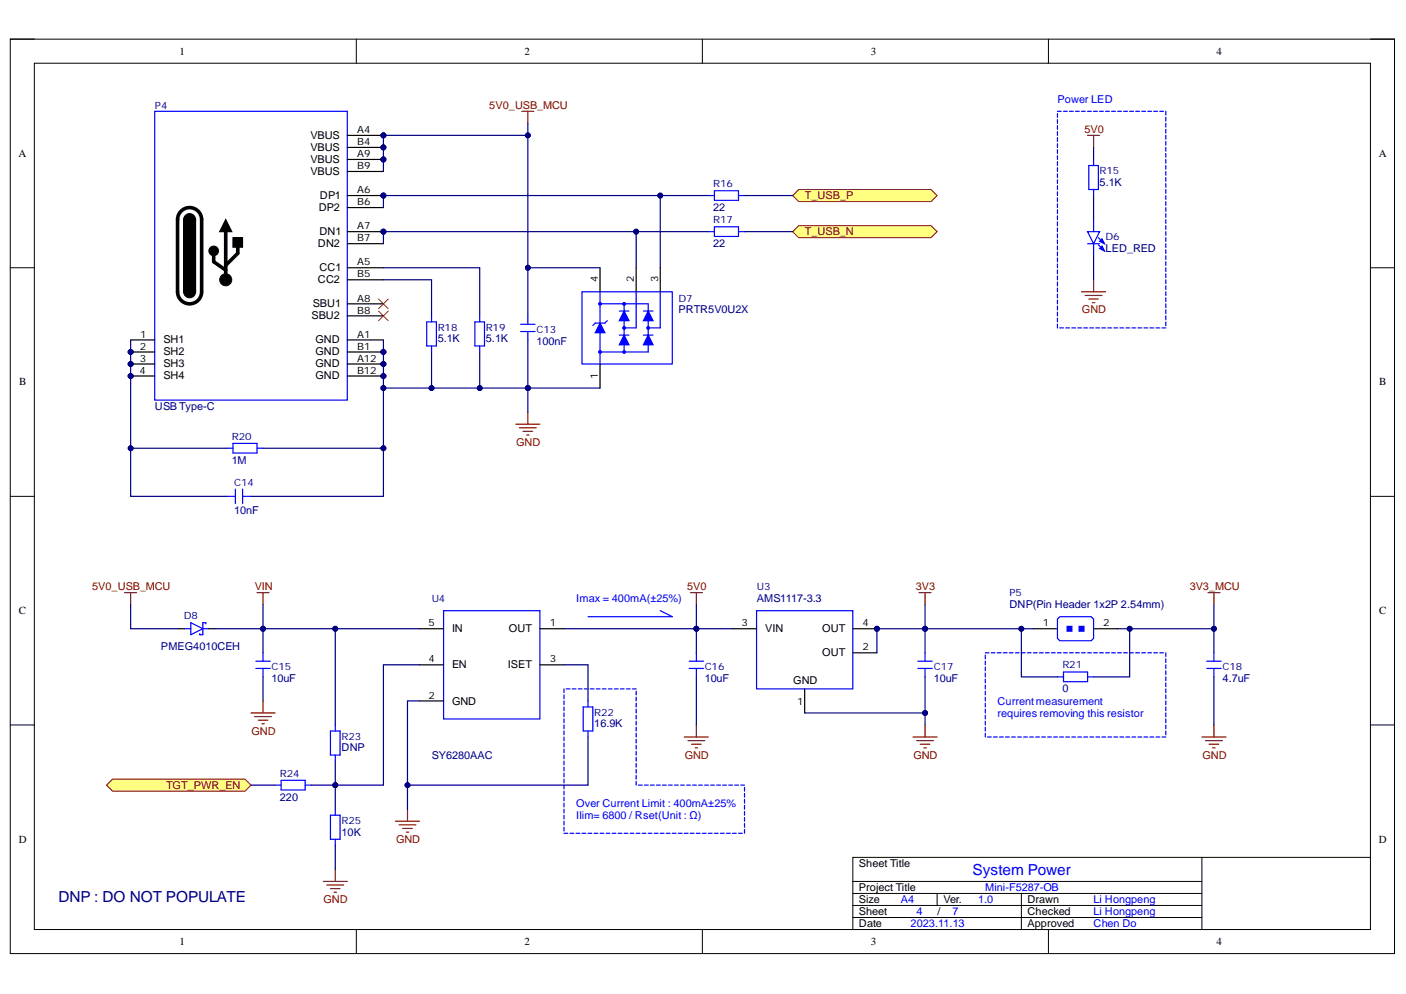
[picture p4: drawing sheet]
<svg xmlns="http://www.w3.org/2000/svg" width="297mm" height="210mm" viewBox="0 0 297 210" stroke-linecap="round" stroke-linejoin="round" font-family="sans-serif">
<defs><g id="words">
<text font-size="3.2" fill="#00f" x="205.5" y="184.7">System Power</text>
<text font-size="3.2" fill="#000080" x="12.4" y="190.5">DNP : DO NOT POPULATE</text>
<g font-size="2.3">
<text x="37.9" y="11.6">1</text>
<text x="110.8" y="11.6">2</text>
<text x="184" y="11.6">3</text>
<text x="257" y="11.6">4</text>
<text x="65.6" y="29.3">VBUS</text>
<text x="3.9" y="33.1">A</text>
<text x="65.6" y="34.4">VBUS</text>
<text x="65.6" y="31.9">VBUS</text>
<text x="291.3" y="33.1">A</text>
<text x="65.6" y="36.9">VBUS</text>
<text x="67.3" y="44.6">DP2</text>
<text x="67.6" y="42.1">DP1</text>
<text x="67.2" y="52.2">DN2</text>
<text x="67.5" y="49.7">DN1</text>
<text x="67.2" y="59.8">CC2</text>
<text x="67.5" y="57.3">CC1</text>
<text x="66.1" y="64.9">SBU1</text>
<text x="65.8" y="67.5">SBU2</text>
<text x="34.5" y="72.5">SH1</text>
<text x="34.5" y="75.1">SH2</text>
<text x="34.5" y="77.6">SH3</text>
<text x="66.7" y="72.5">GND</text>
<text x="66.7" y="77.6">GND</text>
<text x="66.7" y="75.1">GND</text>
<text x="4.1" y="81.4">B</text>
<text x="34.5" y="80.1">SH4</text>
<text x="66.7" y="80.1">GND</text>
<text x="291.4" y="81.4">B</text>
<text x="4" y="129.7">C</text>
<text x="291.4" y="129.7">C</text>
<text x="95.5" y="133.6">IN</text>
<text x="107.5" y="133.6">OUT</text>
<text x="161.7" y="133.6">VIN</text>
<text x="173.7" y="133.6">OUT</text>
<text x="95.5" y="141.2">EN</text>
<text x="107.3" y="141.2">ISET</text>
<text x="173.7" y="138.6">OUT</text>
<text x="95.5" y="148.8">GND</text>
<text x="167.6" y="144.5">GND</text>
<text x="4" y="177.9">D</text>
<text x="291.3" y="177.9">D</text>
<text x="181.5" y="183.1">Sheet Title</text>
<text x="181.5" y="188.2">Project Title</text>
<text x="181.5" y="190.7">Size</text>
<text x="199.3" y="190.7">Ver.</text>
<text x="217.1" y="190.7">Drawn</text>
<text x="181.5" y="193.2">Sheet</text>
<text x="181.5" y="195.8">Date</text>
<text x="198" y="193.2">/</text>
<text x="217.1" y="195.8">Approved</text>
<text x="217.1" y="193.2">Checked</text>
<text x="37.9" y="199.6">1</text>
<text x="110.8" y="199.6">2</text>
<text x="184" y="199.6">3</text>
<text x="257" y="199.6">4</text>
</g>
<g font-size="2.3" fill="#800000">
<text x="103.4" y="23">5V0_USB_MCU</text>
<text x="229.1" y="28.1">5V0</text>
<text x="170" y="42.1">T_USB_P</text>
<text x="170" y="49.7">T_USB_N</text>
<text x="228.6" y="66.2">GND</text>
<text x="109" y="94.2">GND</text>
<text x="19.5" y="124.6">5V0_USB_MCU</text>
<text x="53.8" y="124.6">VIN</text>
<text x="145.2" y="124.6">5V0</text>
<text x="193.5" y="124.6">3V3</text>
<text x="251.3" y="124.6">3V3_MCU</text>
<text x="53.1" y="155.1">GND</text>
<text x="144.7" y="160.2">GND</text>
<text x="193" y="160.2">GND</text>
<text x="254" y="160.2">GND</text>
<text x="35.1" y="166.5">TGT_PWR_EN</text>
<text x="83.7" y="178">GND</text>
<text x="68.4" y="190.7">GND</text>
</g>
<g font-size="2.3" fill="#00f">
<text x="223.4" y="21.7">Power LED</text>
<text x="121.7" y="127.1">Imax = 400mA(±25%)</text>
<text x="210.7" y="148.8">Currentmeasurement</text>
<text x="210.7" y="151.3">requires removing this resistor</text>
<text x="121.7" y="170.3">Over Current Limit : 400mA±25%</text>
<text x="121.7" y="172.9">Ilim= 6800 / Rset(Unit : Ω)</text>
<text x="190.3" y="190.7">A4</text>
<text x="206.7" y="190.7">1.0</text>
<text x="208.1" y="188.2">Mini-F5287-OB</text>
<text x="231" y="190.7">Li Hongpeng</text>
<text x="192.4" y="195.8">2023.11.13</text>
<text x="193.6" y="193.2">4</text>
<text x="201.3" y="193.2">7</text>
<text x="231" y="193.2">Li Hongpeng</text>
<text x="231" y="195.8">Chen Do</text>
</g>
<g font-size="2.3" fill="#000080">
<text x="232.3" y="39.2">5.1K</text>
<text x="150.7" y="44.6">22</text>
<text x="150.7" y="52.2">22</text>
<text x="233.6" y="53.3">LED_RED</text>
<text x="143.3" y="66.2">PRTR5V0U2X</text>
<text x="92.5" y="72.3">5.1K</text>
<text x="102.6" y="72.3">5.1K</text>
<text x="113.4" y="72.8">100nF</text>
<text x="32.7" y="86.6">USB Type-C</text>
<text x="49" y="98">1M</text>
<text x="49.5" y="108.6">10nF</text>
<text x="159.9" y="127.1">AMS1117-3.3</text>
<text x="213.3" y="128.5">DNP(Pin Header 1x2P 2.54mm)</text>
<text x="34" y="137.4">PMEG4010CEH</text>
<text x="57.4" y="144">10uF</text>
<text x="148.9" y="144">10uF</text>
<text x="197.3" y="144">10uF</text>
<text x="258.3" y="144">4.7uF</text>
<text x="224.4" y="146.2">0</text>
<text x="125.5" y="153.6">16.9K</text>
<text x="72.2" y="158.7">DNP</text>
<text x="91.2" y="160.2">SY6280AAC</text>
<text x="59.1" y="169.1">220</text>
<text x="72.2" y="176.5">10K</text>
</g>
<g font-size="2.1" fill="#000080">
<text x="32.7" y="23.1">P4</text>
<text x="150.7" y="39.6">R16</text>
<text x="232.3" y="36.8">R15</text>
<text x="150.7" y="47.2">R17</text>
<text x="233.6" y="50.7">D6</text>
<text x="143.3" y="63.7">D7</text>
<text x="92.5" y="69.8">R18</text>
<text x="102.6" y="69.8">R19</text>
<text x="113.4" y="70.3">C13</text>
<text x="49" y="92.9">R20</text>
<text x="49.5" y="102.5">C14</text>
<text x="159.9" y="124.7">U3</text>
<text x="213.3" y="125.9">P5</text>
<text x="38.8" y="130.8">D8</text>
<text x="91.2" y="127.2">U4</text>
<text x="57.4" y="141.4">C15</text>
<text x="148.9" y="141.4">C16</text>
<text x="197.3" y="141.4">C17</text>
<text x="224.4" y="141.2">R21</text>
<text x="258.3" y="141.4">C18</text>
<text x="125.5" y="151.1">R22</text>
<text x="72.2" y="156.2">R23</text>
<text x="59.1" y="164.1">R24</text>
<text x="72.2" y="174">R25</text>
</g>
<g font-size="2.1">
<text x="75.5" y="28.1">A4</text>
<text x="75.5" y="33.2">A9</text>
<text x="75.5" y="30.7">B4</text>
<text x="75.5" y="35.8">B9</text>
<text x="75.5" y="40.8">A6</text>
<text x="75.5" y="43.4">B6</text>
<text x="75.5" y="48.4">A7</text>
<text x="75.5" y="51">B7</text>
<text x="75.5" y="56">A5</text>
<text x="75.5" y="58.6">B5</text>
<text x="126.3" y="59.6" transform="rotate(-90 126.3 59.6)">4</text>
<text x="133.9" y="59.6" transform="rotate(-90 133.9 59.6)">2</text>
<text x="139.1" y="59.6" transform="rotate(-90 139.1 59.6)">3</text>
<text x="75.5" y="63.7">A8</text>
<text x="29.6" y="71.3">1</text>
<text x="75.5" y="71.3">A1</text>
<text x="75.5" y="66.3">B8</text>
<text x="29.5" y="73.9">2</text>
<text x="29.5" y="76.4">3</text>
<text x="75.5" y="76.4">A12</text>
<text x="75.5" y="73.9">B1</text>
<text x="29.4" y="78.9">4</text>
<text x="75.5" y="78.9">B12</text>
<text x="126.3" y="80" transform="rotate(-90 126.3 80)">1</text>
<text x="90.5" y="132.3">5</text>
<text x="116.2" y="132.3">1</text>
<text x="156.7" y="132.3">3</text>
<text x="182.2" y="132.3">4</text>
<text x="182.2" y="137.4">2</text>
<text x="220.3" y="132.3">1</text>
<text x="233.1" y="132.3">2</text>
<text x="90.5" y="139.9">4</text>
<text x="116.2" y="139.9">3</text>
<text x="90.5" y="147.5">2</text>
<text x="168.4" y="148.8">1</text>
</g>
</g></defs>
<path d="M2.2 8.3h292.4v193.1h-292.4z" fill="none" stroke="#000" stroke-width=".21"/>
<path d="M7.3 13.4h282.2v182.9h-282.2z" fill-rule="evenodd" fill="#fff"/>
<g fill="none" stroke="#000" stroke-width=".21">
<path d="M2.2 8.3h5.1M7.3 13.4h282.2v182.9h-282.2zM75.3 8.3v5M148.4 8.3v5M221.5 8.3v5.1M289.5 8.3h5.1v5.1M2.2 56.5h5.1M289.5 56.5h5.1M2.2 104.8h5.1M289.5 104.8h5.1M2.2 153.1h5.1M289.5 153.1h5.1"/>
<path d="M75.3 196.3v5.1M148.4 196.3v5.1M221.5 196.3v5.1M294.6 196.3v5.1"/>
</g>
<path d="M180.2 181.1h109.3v15.2h-109.3z" fill-rule="evenodd" fill="#fff"/>
<path d="M180.2 181.1h109.3v15.2h-109.3zM180.2 193.8h73.7M180.2 188.7h73.7M180.2 191.2h73.7M180.2 186.1h73.7M198 188.7v2.5M215.8 188.7v7.6M253.9 181.1v15.2" fill="none" stroke="#000" stroke-width=".21"/>
<g fill="none" stroke="#800000" stroke-width=".25">
<path d="M145.8 125.1h2.6M147.1 125.1v2.6M194.2 125.1h2.5M195.4 125.1v2.6M255.2 125.1h2.5M256.5 125.1v2.6M144.6 155.6h5.1M145.3 156.4h3.6M146.1 157.2h2M146.9 157.9h.5M147.1 153.1v2.5M192.9 155.6h5.1"/>
<path d="M193.7 156.4h3.5M194.4 157.2h2M195.2 157.9h.5M195.4 153.1v2.5M253.9 155.6h5.1M254.7 156.4h3.5M255.4 157.2h2.1M256.2 157.9h.5M256.5 153.1v2.5M83.5 173.4h5.1M84.3 174.2h3.6M85.1 174.9h2"/>
<path d="M85.8 175.7h.5M86.1 170.9v2.5"/>
</g>
<g fill="none" stroke="#00f" stroke-width=".25">
<path d="M139.5 129l2.5 1.2h-17.8M119.1 145.5v.8M119.1 146.7v.8M119.1 148v.8M119.1 149.3v.8M119.1 150.6v.7M119.1 151.8v.8M119.1 153.1v.8M119.1 154.4v.8M119.1 155.6v.8M119.1 156.9v.8M119.1 158.2v.8"/>
<path d="M119.1 159.4v.8M119.6 145.5h.8M120.9 145.5h.8M122.2 145.5h.8M123.4 145.5h.8M124.7 145.5h.8M126 145.5h.8M127.3 145.5h.7M128.5 145.5h.8M129.8 145.5h.8M131.1 145.5h.8M132.3 145.5h.8"/>
<path d="M133.6 145.5h.8M134.4 145.9v.8M134.4 147.2v.8M134.4 148.5v.8M134.4 149.8v.8M134.4 151v.8M134.4 152.3v.8M134.4 153.6v.8M134.4 154.8v.8M134.4 156.1v.8M134.4 157.4v.8M134.4 158.7v.7"/>
<path d="M134.4 159.9v.8M119.1 160.7v.8M119.1 162v.8M119.1 163.3v.7M119.1 164.5v.8M119.1 165.8v.8M119.1 167.1v.8M119.1 168.3v.8M119.1 169.6v.8M119.1 170.9v.8M119.1 172.2v.7M119.1 173.4v.8"/>
<path d="M119.1 174.7v.8M119.1 176h.8M120.4 176h.8M121.7 176h.8M123 176h.8M124.2 176h.8M125.5 176h.8M126.8 176h.8M128 176h.8M129.3 176h.8M130.6 176h.8M131.9 176h.8"/>
<path d="M133.1 176h.8M134.4 161.2v.8M134.4 162.5v.8M134.4 163.7v.8M134.4 165v.8M134.4 176h.8M134.9 165.8h.8M135.7 176h.8M136.1 165.8h.8M136.9 176h.8M137.4 165.8h.8M138.2 176h.8"/>
<path d="M138.7 165.8h.8M139.5 176h.8M140 165.8h.8M140.8 176h.8M141.2 165.8h.8M142 176h.8M142.5 165.8h.8M143.3 176h.8M143.8 165.8h.8M144.6 176h.8M145 165.8h.8M145.8 176h.8"/>
<path d="M146.3 165.8h.8M147.1 176h.8M147.6 165.8h.8M148.4 176h.8M148.9 165.8h.8M149.7 176h.8M150.1 165.8h.8M150.9 176h.8M151.4 165.8h.8M152.2 176h.8M152.7 165.8h.8M153.5 176h.8"/>
<path d="M154 165.8h.7M154.8 176h.7M155.2 165.8h.8M156 176h.8M156.5 165.8h.8M157.3 166.3v.8M157.3 167.5v.8M157.3 168.8v.8M157.3 170.1v.8M157.3 171.4v.7M157.3 172.6v.8M157.3 173.9v.8"/>
<path d="M157.3 175.2v.8"/>
</g>
<path d="M22.5 165.8l1.3-1.3h28l1.2 1.3-1.2 1.3h-28z" fill-rule="evenodd" fill="#ffff80"/>
<path d="M22.5 165.8l1.3-1.3h28l1.2 1.3-1.2 1.3h-28z" fill="none" stroke="#800000" stroke-width=".21"/>
<path d="M110.2 23.5h2.6M111.5 23.5v2.5M109 89.6h5.1M109.7 90.3h3.6M110.5 91.1h2M111.3 91.9h.5M111.5 87v2.6M53 150.6h5.1M53.8 151.3h3.6M54.6 152.1h2M55.3 152.8h.5M55.6 148v2.6" fill="none" stroke="#800000" stroke-width=".25"/>
<g fill="none" stroke="#00f" stroke-width=".25">
<path d="M208.2 137.9h.7M208.2 138.3v.8M208.2 139.6v.8M209.4 137.9h.8M210.7 137.9h.8M212 137.9h.8M213.2 137.9h.8M214.5 137.9h.8M215.8 137.9h.8M217 137.9h.8M218.3 137.9h.8M219.6 137.9h.8"/>
<path d="M220.9 137.9h.8M222.1 137.9h.8M223.4 137.9h.8M224.7 137.9h.8M226 137.9h.7M227.2 137.9h.8M228.5 137.9h.8M229.8 137.9h.8M231 137.9h.8M232.3 137.9h.8M233.6 137.9h.8M234.8 137.9h.8"/>
<path d="M236.1 137.9h.8M237.4 137.9h.8M238.7 137.9h.8M239.9 137.9h.8M241.2 137.9h.8M242.5 137.9h.8M243.7 137.9h.8M245 137.9h.8M246.3 137.9v.7M246.3 139.1v.8M208.2 140.9v.8M208.2 142.1v.8"/>
<path d="M208.2 143.4v.8M208.2 144.7v.8M208.2 145.9v.8M208.2 147.2v.8M208.2 148.5v.8M208.2 149.8v.8M208.2 151v.8M208.2 152.3v.8M208.2 153.6v.8M208.2 154.8v.8M208.6 155.6h.8M209.9 155.6h.8"/>
<path d="M211.2 155.6h.8M212.4 155.6h.8M213.7 155.6h.8M215 155.6h.8M216.3 155.6h.7M217.5 155.6h.8M218.8 155.6h.8M220.1 155.6h.8M221.3 155.6h.8M222.6 155.6h.8M223.9 155.6h.8M225.2 155.6h.8"/>
<path d="M226.4 155.6h.8M227.7 155.6h.8M229 155.6h.8M230.2 155.6h.8M231.5 155.6h.8M232.8 155.6h.8M234.1 155.6h.7M235.3 155.6h.8M236.6 155.6h.8M237.9 155.6h.8M239.1 155.6h.8M240.4 155.6h.8"/>
<path d="M241.7 155.6h.8M243 155.6h.7M244.2 155.6h.8M245.5 155.6h.8M246.3 140.4v.8M246.3 141.7v.8M246.3 142.9v.8M246.3 144.2v.8M246.3 145.5v.8M246.3 146.7v.8M246.3 148v.8M246.3 149.3v.8"/>
<path d="M246.3 150.6v.7M246.3 151.8v.8M246.3 153.1v.8M246.3 154.4v.8"/>
</g>
<path d="M80 65.7l2 2M80 63.1l2 2.1M82 65.7l-2 2M82 63.1l-2 2.1" fill="none" stroke="#f00" stroke-width=".21"/>
<path d="M168.7 40h28l1.3 1.3-1.3 1.3h-28l-1.2-1.3z" fill-rule="evenodd" fill="#ffff80"/>
<path d="M168.7 40h28l1.3 1.3-1.3 1.3h-28l-1.2-1.3z" fill="none" stroke="#800000" stroke-width=".21"/>
<path d="M167.5 48.9l1.2-1.2h28l1.3 1.2-1.3 1.3h-28z" fill-rule="evenodd" fill="#ffff80"/>
<path d="M167.5 48.9l1.2-1.2h28l1.3 1.2-1.3 1.3h-28z" fill="none" stroke="#800000" stroke-width=".21"/>
<path d="M229.8 28.6h2.5M231 28.6v2.5M231 59.1v2.5M228.5 61.6h5.1M229.2 62.4h3.6M230 63.2h2.1M230.8 63.9h.5M26.3 125.1h2.6M27.6 125.1v2.6" fill="none" stroke="#800000" stroke-width=".25"/>
<g fill="none" stroke="#00f" stroke-width=".25">
<path d="M223.4 23.5h.8M223.4 24v.8M223.4 25.3v.8M223.4 26.5v.8M223.4 27.8v.8M223.4 29.1v.8M223.4 30.3v.8M223.4 31.6v.8M223.4 32.9v.8M223.4 34.1v.8M223.4 35.4v.8M223.4 36.7v.8"/>
<path d="M223.4 38v.8M223.4 39.2v.8M224.7 23.5h.8M226 23.5h.7M227.2 23.5h.8M228.5 23.5h.8M229.8 23.5h.8M231 23.5h.8M232.3 23.5h.8M233.6 23.5h.8M234.8 23.5h.8M236.1 23.5h.8"/>
<path d="M237.4 23.5h.8M238.7 23.5h.8M239.9 23.5h.8M241.2 23.5h.8M242.5 23.5h.8M243.7 23.5h.8M245 23.5h.8M246.3 23.5v.8M246.3 24.8v.8M246.3 26.1v.7M246.3 27.3v.8M246.3 28.6v.8"/>
<path d="M246.3 29.9v.8M246.3 31.1v.8M246.3 32.4v.8M246.3 33.7v.8M246.3 34.9v.8M246.3 36.2v.8M246.3 37.5v.8M246.3 38.8v.7M223.4 40.5v.8M223.4 41.8v.8M223.4 43v.8M223.4 44.3v.8"/>
<path d="M223.4 45.6v.8M223.4 46.9v.8M223.4 48.1v.8M223.4 49.4v.8M223.4 50.7v.8M223.4 51.9v.8M223.4 53.2v.8M223.4 54.5v.8M223.4 55.7v.8M223.4 57v.8M223.4 58.3v.8M223.4 59.6v.8"/>
<path d="M246.3 40v.8M246.3 41.3v.8M246.3 42.6v.8M246.3 43.8v.8M246.3 45.1v.8M246.3 46.4v.8M246.3 47.7v.7M246.3 48.9v.8M246.3 50.2v.8M246.3 51.5v.8M246.3 52.7v.8M246.3 54v.8"/>
<path d="M246.3 55.3v.8M246.3 56.5v.8M246.3 57.8v.8M246.3 59.1v.8M223.4 60.8v.8M223.4 62.1v.8M223.4 63.4v.8M223.4 64.6v.8M223.4 65.9v.8M223.4 67.2v.8M223.4 68.5v.7M223.9 69.2h.8"/>
<path d="M225.2 69.2h.8M226.4 69.2h.8M227.7 69.2h.8M229 69.2h.8M230.2 69.2h.8M231.5 69.2h.8M232.8 69.2h.8M234.1 69.2h.7M235.3 69.2h.8M236.6 69.2h.8M237.9 69.2h.8M239.1 69.2h.8"/>
<path d="M240.4 69.2h.8M241.7 69.2h.8M243 69.2h.7M244.2 69.2h.8M245.5 69.2h.8M246.3 60.4v.7M246.3 61.6v.8M246.3 62.9v.8M246.3 64.2v.8M246.3 65.4v.8M246.3 66.7v.8M246.3 68v.8"/>
</g>
<circle cx="27.6" cy="74.3" r=".51" fill="#000080"/>
<circle cx="27.6" cy="74.3" r=".51" fill="none" stroke="#000080" stroke-width=".21"/>
<circle cx="27.6" cy="76.9" r=".51" fill="#000080"/>
<circle cx="27.6" cy="76.9" r=".51" fill="none" stroke="#000080" stroke-width=".21"/>
<circle cx="27.6" cy="79.4" r=".51" fill="#000080"/>
<circle cx="27.6" cy="79.4" r=".51" fill="none" stroke="#000080" stroke-width=".21"/>
<circle cx="81" cy="28.6" r=".51" fill="#000080"/>
<circle cx="81" cy="28.6" r=".51" fill="none" stroke="#000080" stroke-width=".21"/>
<circle cx="81" cy="41.3" r=".51" fill="#000080"/>
<circle cx="81" cy="41.3" r=".51" fill="none" stroke="#000080" stroke-width=".21"/>
<circle cx="81" cy="48.9" r=".51" fill="#000080"/>
<circle cx="81" cy="48.9" r=".51" fill="none" stroke="#000080" stroke-width=".21"/>
<circle cx="81" cy="33.7" r=".51" fill="#000080"/>
<circle cx="81" cy="33.7" r=".51" fill="none" stroke="#000080" stroke-width=".21"/>
<circle cx="81" cy="76.9" r=".51" fill="#000080"/>
<circle cx="81" cy="76.9" r=".51" fill="none" stroke="#000080" stroke-width=".21"/>
<circle cx="81" cy="74.3" r=".51" fill="#000080"/>
<circle cx="81" cy="74.3" r=".51" fill="none" stroke="#000080" stroke-width=".21"/>
<circle cx="81" cy="31.1" r=".51" fill="#000080"/>
<circle cx="81" cy="31.1" r=".51" fill="none" stroke="#000080" stroke-width=".21"/>
<circle cx="81" cy="79.4" r=".51" fill="#000080"/>
<circle cx="81" cy="79.4" r=".51" fill="none" stroke="#000080" stroke-width=".21"/>
<path d="M32.7 23.5h40.7v61h-40.7z" fill-rule="evenodd" fill="#fff"/>
<path d="M32.7 23.5h40.7v61h-40.7z" fill="none" stroke="#00f" stroke-width=".25"/>
<path d="M27.6 71.8h5.1M27.6 74.3h5.1" fill="none" stroke="#000" stroke-width=".25"/>
<circle cx="27.6" cy="74.3" r=".51" fill="#000080"/>
<circle cx="27.6" cy="74.3" r=".51" fill="none" stroke="#000080" stroke-width=".21"/>
<path d="M27.6 76.9h5.1" fill="none" stroke="#000" stroke-width=".25"/>
<circle cx="27.6" cy="76.9" r=".51" fill="#000080"/>
<circle cx="27.6" cy="76.9" r=".51" fill="none" stroke="#000080" stroke-width=".21"/>
<path d="M27.6 79.4h5.1" fill="none" stroke="#000" stroke-width=".25"/>
<circle cx="27.6" cy="79.4" r=".51" fill="#000080"/>
<circle cx="27.6" cy="79.4" r=".51" fill="none" stroke="#000080" stroke-width=".21"/>
<path d="M73.4 28.6h7.6M73.4 71.8h7.6" fill="none" stroke="#000" stroke-width=".25"/>
<circle cx="81" cy="28.6" r=".51" fill="#000080"/>
<circle cx="81" cy="28.6" r=".51" fill="none" stroke="#000080" stroke-width=".21"/>
<path d="M73.4 56.5h7.6M73.4 41.3h7.6" fill="none" stroke="#000" stroke-width=".25"/>
<circle cx="81" cy="41.3" r=".51" fill="#000080"/>
<circle cx="81" cy="41.3" r=".51" fill="none" stroke="#000080" stroke-width=".21"/>
<path d="M73.4 48.9h7.6" fill="none" stroke="#000" stroke-width=".25"/>
<circle cx="81" cy="48.9" r=".51" fill="#000080"/>
<circle cx="81" cy="48.9" r=".51" fill="none" stroke="#000080" stroke-width=".21"/>
<path d="M73.4 33.7h7.6M73.4 64.2h7.6" fill="none" stroke="#000" stroke-width=".25"/>
<circle cx="81" cy="33.7" r=".51" fill="#000080"/>
<circle cx="81" cy="33.7" r=".51" fill="none" stroke="#000080" stroke-width=".21"/>
<path d="M73.4 76.9h7.6" fill="none" stroke="#000" stroke-width=".25"/>
<circle cx="81" cy="76.9" r=".51" fill="#000080"/>
<circle cx="81" cy="76.9" r=".51" fill="none" stroke="#000080" stroke-width=".21"/>
<path d="M73.4 74.3h7.6" fill="none" stroke="#000" stroke-width=".25"/>
<circle cx="81" cy="74.3" r=".51" fill="#000080"/>
<circle cx="81" cy="74.3" r=".51" fill="none" stroke="#000080" stroke-width=".21"/>
<path d="M73.4 31.1h7.6" fill="none" stroke="#000" stroke-width=".25"/>
<circle cx="81" cy="31.1" r=".51" fill="#000080"/>
<circle cx="81" cy="31.1" r=".51" fill="none" stroke="#000080" stroke-width=".21"/>
<path d="M73.4 36.2h7.6M73.4 59.1h7.6M73.4 43.8h7.6M73.4 51.5h7.6M73.4 66.7h7.6M73.4 79.4h7.6" fill="none" stroke="#000" stroke-width=".25"/>
<circle cx="81" cy="79.4" r=".51" fill="#000080"/>
<circle cx="81" cy="79.4" r=".51" fill="none" stroke="#000080" stroke-width=".21"/>
<path d="M38.1 44.8a2.54 2.54 0 0 1 2.8-.8 2.54 2.54 0 0 1 1.7 2.4v15.2a2.54 2.54 0 0 1-2.5 2.6 2.54 2.54 0 0 1-2.6-2.6v-15.2l.1-.6zM45.1 53v2.3l2.6 1.7M47.7 48.9v10.2M50.2 51.5v2l-2.5 2.5" fill="none" stroke="#000" stroke-width=".76"/>
<g fill="#000">
<circle cx="40.1" cy="46.4" r="1.27"/>
<circle cx="45.1" cy="53" r="1.02"/>
<circle cx="47.7" cy="59.1" r="1.27"/>
<circle cx="40.1" cy="61.6" r="1.27"/>
</g>
<g fill="none" stroke="#000" stroke-width=".21">
<path d="M38.8 46.4h2.5v15.2h-2.5zM49.2 50.2h2.1v2h-2.1z"/>
<circle cx="40.1" cy="46.4" r="1.27"/>
<circle cx="45.1" cy="53" r="1.02"/>
<circle cx="47.7" cy="59.1" r="1.27"/>
<circle cx="40.1" cy="61.6" r="1.27"/>
</g>
<g fill="#000">
<path d="M47.7 46.4l1.3 2.5h-2.6z"/>
<path d="M38.8 46.4h2.5v15.2h-2.5z" fill-rule="evenodd"/>
<path d="M49.2 50.2h2.1v2h-2.1z" fill-rule="evenodd"/>
</g>
<path d="M47.7 46.4l1.3 2.5h-2.6z" fill="none" stroke="#000" stroke-width=".25"/>
<path d="M47.9 104.8h1.8M49.7 103.3v3M51.3 103.3v3M51.3 104.8h1.7" fill="none" stroke="#00f" stroke-width=".25"/>
<path d="M123 61.6h19v15.3h-19z" fill-rule="evenodd" fill="#fff"/>
<g fill="none" stroke="#00f" stroke-width=".25">
<path d="M123 61.6h19v15.3h-19zM126.8 64.2h10.1v1.5M126.8 61.6v6.6M126.8 70.3v6.6M128.3 67.7l-.5 .5h-2l-.6 .5M130.8 65.7h2.1M130.8 70.8h2.1M131.9 64.2v1.5M131.9 67.7v3.1M131.9 72.8v1.5M134.4 61.6v7.6h-2.5M135.9 65.7h2.1"/>
<path d="M135.9 70.8h2.1M136.9 67.7v3.1M136.9 72.8v1.5h-10.1M139.5 61.6v7.6h-2.6"/>
</g>
<path d="M126.8 68.2l1 2.1h-2z" fill="#00f"/>
<path d="M126.8 68.2l1 2.1h-2z" fill="none" stroke="#00f" stroke-width=".25"/>
<path d="M131.9 65.7l1 2h-2.1z" fill="#00f"/>
<path d="M131.9 65.7l1 2h-2.1z" fill="none" stroke="#00f" stroke-width=".25"/>
<path d="M136.9 65.7l1.1 2h-2.1z" fill="#00f"/>
<path d="M136.9 65.7l1.1 2h-2.1z" fill="none" stroke="#00f" stroke-width=".25"/>
<path d="M131.9 70.8l1 2h-2.1z" fill="#00f"/>
<path d="M131.9 70.8l1 2h-2.1z" fill="none" stroke="#00f" stroke-width=".25"/>
<path d="M136.9 70.8l1.1 2h-2.1z" fill="#00f"/>
<g fill="none" stroke="#00f" stroke-width=".25">
<path d="M230 34.9h2.1v5.1h-2.1zM231 33.7v1.2M149.7 41.3h1.2M149.7 48.9h1.2M150.9 40.3h5.1v2h-5.1zM150.9 47.9h5.1v2h-5.1zM156 41.3h1.3M156 48.9h1.3M231 40v1.3M90.2 68h2v5.1h-2zM91.2 66.7v1.3M91.2 73.1v1.2"/>
<path d="M100.3 68h2.1v5.1h-2.1zM101.3 66.7v1.3M101.3 73.1v1.2M110 68.5h3M110 70h3M111.5 66.7v1.8M111.5 70v1.8M136.9 70.8l1.1 2h-2.1zM47.9 94.7h1.3M49.2 93.6h5.1v2.1h-5.1zM54.3 94.7h1.3M54 139.6h3.1"/>
<path d="M55.6 137.9v1.7M193.9 139.6h3.1M195.4 137.9v1.7M254.9 139.6h3.1M256.5 137.9v1.7M54 141.2h3.1M55.6 141.2v1.7M193.9 141.2h3.1M195.4 141.2v1.7M223.4 142.9h1.3M224.7 141.9h5.1v2.1h-5.1zM229.8 142.9h1.2"/>
<path d="M254.9 141.2h3.1M256.5 141.2v1.7"/>
<circle cx="126.8" cy="74.3" r=".26"/>
<circle cx="126.8" cy="64.2" r=".26"/>
<circle cx="131.9" cy="64.2" r=".25"/>
<circle cx="131.9" cy="69.2" r=".25"/>
<circle cx="131.9" cy="74.3" r=".25"/>
<circle cx="136.9" cy="69.2" r=".25"/>
</g>
<path d="M126.8 56.5v5.1M134.4 56.5v5.1M139.5 56.5v5.1M126.8 76.9v5M218.3 132.8h5.1M231 132.8h5.1" fill="none" stroke="#000" stroke-width=".25"/>
<path d="M54.3 125.1h2.5M55.6 125.1v2.6" fill="none" stroke="#800000" stroke-width=".25"/>
<path d="M223.4 130.7l.5-.5h6.6l.5 .5v4.1l-.5 .5h-6.6l-.5-.5z" fill-rule="evenodd" fill="#fff"/>
<path d="M223.4 130.7l.5-.5h6.6l.5 .5v4.1l-.5 .5h-6.6l-.5-.5z" fill="none" stroke="#00f" stroke-width=".25"/>
<path d="M225.4 132.3h1.1v1h-1.1z" fill-rule="evenodd" fill="#00f"/>
<path d="M225.4 132.3h1.1v1h-1.1z" fill="none" stroke="#00f" stroke-width=".25"/>
<path d="M228 132.3h1v1h-1z" fill-rule="evenodd" fill="#00f"/>
<path d="M228 132.3h1v1h-1z" fill="none" stroke="#00f" stroke-width=".25"/>
<circle cx="185.3" cy="132.8" r=".51" fill="#000080"/>
<circle cx="185.3" cy="132.8" r=".51" fill="none" stroke="#000080" stroke-width=".21"/>
<path d="M159.8 129h20.4v16.5h-20.4z" fill-rule="evenodd" fill="#fff"/>
<path d="M159.8 129h20.4v16.5h-20.4z" fill="none" stroke="#00f" stroke-width=".25"/>
<path d="M154.7 132.8h5.1M180.2 132.8h5.1" fill="none" stroke="#000" stroke-width=".25"/>
<circle cx="185.3" cy="132.8" r=".51" fill="#000080"/>
<circle cx="185.3" cy="132.8" r=".51" fill="none" stroke="#000080" stroke-width=".21"/>
<path d="M180.2 137.9h5.1M170 145.5v5.1" fill="none" stroke="#000" stroke-width=".25"/>
<path d="M145.6 139.6h3M147.1 137.9v1.7M145.6 141.2h3M147.1 141.2v1.7" fill="none" stroke="#00f" stroke-width=".25"/>
<path d="M93.7 129h20.4v22.8h-20.4z" fill-rule="evenodd" fill="#fff"/>
<g fill="none" stroke="#00f" stroke-width=".25">
<path d="M39 132.8h1.3M40.3 131.5l2.6 1.3-2.6 1.2zM42.9 132.8h1.2M43.5 131.7v-.2h-.6v2.5h-.7v-.2M93.7 129h20.4v22.8h-20.4zM69.8 154.4h2v5h-2zM70.8 153.1v1.3M70.8 159.4v1.3M123.2 149.3h2v5.1h-2zM124.2 148v1.3M124.2 154.4v1.2M58.1 165.8h1.3"/>
<path d="M59.4 164.8h5.1v2h-5.1zM64.5 165.8h1.2M69.8 172.2h2v5h-2zM70.8 170.9v1.2M70.8 177.2v1.3"/>
</g>
<path d="M37.8 132.8h1.2M44.1 132.8h1.3M88.6 132.8h5.1M114.1 132.8h5M88.6 148h5.1M88.6 140.4h5.1M114.1 140.4h5" fill="none" stroke="#000" stroke-width=".25"/>
<path d="M68.3 186.1h5.1M69.1 186.9h3.5M69.8 187.7h2M70.6 188.4h.5M70.8 183.6v2.5" fill="none" stroke="#800000" stroke-width=".25"/>
<path d="M229.8 48.9h2.5l-1.3 2.6z" fill="#fff"/>
<path d="M229.8 48.9h2.5l-1.3 2.6zM232.1 50.2l1.2 1.3M232.1 51.7l1.2 1.3" fill="none" stroke="#00f" stroke-width=".25"/>
<path d="M232.8 50.4l.5 1.1-1-.5z" fill="#00f"/>
<path d="M232.8 50.4l.5 1.1-1-.5z" fill="none" stroke="#00f" stroke-width=".25"/>
<path d="M232.3 52.5l.5-.5 .5 1z" fill="#00f"/>
<path d="M229.8 51.5h2.5M231 46.4v2.5M231 51.5v2.5M232.3 52.5l.5-.5 .5 1z" fill="none" stroke="#00f" stroke-width=".25"/>
<path d="M27.6 71.8v33h20.3M256.5 142.9v10.2" fill="none" stroke="#000080" stroke-width=".25"/>
<circle cx="27.6" cy="74.3" r=".51" fill="#000080"/>
<circle cx="27.6" cy="74.3" r=".51" fill="none" stroke="#000080" stroke-width=".21"/>
<circle cx="27.6" cy="76.9" r=".51" fill="#000080"/>
<circle cx="27.6" cy="76.9" r=".51" fill="none" stroke="#000080" stroke-width=".21"/>
<circle cx="27.6" cy="79.4" r=".51" fill="#000080"/>
<circle cx="27.6" cy="79.4" r=".51" fill="none" stroke="#000080" stroke-width=".21"/>
<circle cx="27.6" cy="94.7" r=".51" fill="#000080"/>
<circle cx="27.6" cy="94.7" r=".51" fill="none" stroke="#000080" stroke-width=".21"/>
<path d="M27.6 94.7h20.3" fill="none" stroke="#000080" stroke-width=".25"/>
<circle cx="27.6" cy="94.7" r=".51" fill="#000080"/>
<circle cx="27.6" cy="94.7" r=".51" fill="none" stroke="#000080" stroke-width=".21"/>
<path d="M81 71.8v33h-28M27.6 127.7v5.1h10.2" fill="none" stroke="#000080" stroke-width=".25"/>
<circle cx="81" cy="74.3" r=".51" fill="#000080"/>
<circle cx="81" cy="74.3" r=".51" fill="none" stroke="#000080" stroke-width=".21"/>
<circle cx="81" cy="76.9" r=".51" fill="#000080"/>
<circle cx="81" cy="76.9" r=".51" fill="none" stroke="#000080" stroke-width=".21"/>
<circle cx="81" cy="79.4" r=".51" fill="#000080"/>
<circle cx="81" cy="79.4" r=".51" fill="none" stroke="#000080" stroke-width=".21"/>
<circle cx="81" cy="81.9" r=".51" fill="#000080"/>
<circle cx="81" cy="81.9" r=".51" fill="none" stroke="#000080" stroke-width=".21"/>
<circle cx="81" cy="94.7" r=".51" fill="#000080"/>
<circle cx="81" cy="94.7" r=".51" fill="none" stroke="#000080" stroke-width=".21"/>
<path d="M55.6 94.7h25.4" fill="none" stroke="#000080" stroke-width=".25"/>
<circle cx="81" cy="94.7" r=".51" fill="#000080"/>
<circle cx="81" cy="94.7" r=".51" fill="none" stroke="#000080" stroke-width=".21"/>
<path d="M91.2 74.3v7.6h-10.2" fill="none" stroke="#000080" stroke-width=".25"/>
<circle cx="91.2" cy="81.9" r=".51" fill="#000080"/>
<circle cx="91.2" cy="81.9" r=".51" fill="none" stroke="#000080" stroke-width=".21"/>
<circle cx="81" cy="81.9" r=".51" fill="#000080"/>
<circle cx="81" cy="81.9" r=".51" fill="none" stroke="#000080" stroke-width=".21"/>
<path d="M81 59.1h10.2v7.6M81 56.5h20.3v10.2M81 51.5v-2.6h53.4v7.6" fill="none" stroke="#000080" stroke-width=".25"/>
<circle cx="81" cy="48.9" r=".51" fill="#000080"/>
<circle cx="81" cy="48.9" r=".51" fill="none" stroke="#000080" stroke-width=".21"/>
<circle cx="134.4" cy="48.9" r=".51" fill="#000080"/>
<circle cx="134.4" cy="48.9" r=".51" fill="none" stroke="#000080" stroke-width=".21"/>
<path d="M81 43.8v-2.5h58.5v15.2" fill="none" stroke="#000080" stroke-width=".25"/>
<circle cx="81" cy="41.3" r=".51" fill="#000080"/>
<circle cx="81" cy="41.3" r=".51" fill="none" stroke="#000080" stroke-width=".21"/>
<circle cx="139.5" cy="41.3" r=".51" fill="#000080"/>
<circle cx="139.5" cy="41.3" r=".51" fill="none" stroke="#000080" stroke-width=".21"/>
<path d="M111.5 26v2.6h-30.5v7.6" fill="none" stroke="#000080" stroke-width=".25"/>
<circle cx="111.5" cy="28.6" r=".51" fill="#000080"/>
<circle cx="111.5" cy="28.6" r=".51" fill="none" stroke="#000080" stroke-width=".21"/>
<circle cx="81" cy="28.6" r=".51" fill="#000080"/>
<circle cx="81" cy="28.6" r=".51" fill="none" stroke="#000080" stroke-width=".21"/>
<circle cx="81" cy="31.1" r=".51" fill="#000080"/>
<circle cx="81" cy="31.1" r=".51" fill="none" stroke="#000080" stroke-width=".21"/>
<circle cx="81" cy="33.7" r=".51" fill="#000080"/>
<circle cx="81" cy="33.7" r=".51" fill="none" stroke="#000080" stroke-width=".21"/>
<path d="M101.3 74.3v7.6h-10.1" fill="none" stroke="#000080" stroke-width=".25"/>
<circle cx="101.3" cy="81.9" r=".51" fill="#000080"/>
<circle cx="101.3" cy="81.9" r=".51" fill="none" stroke="#000080" stroke-width=".21"/>
<circle cx="91.2" cy="81.9" r=".51" fill="#000080"/>
<circle cx="91.2" cy="81.9" r=".51" fill="none" stroke="#000080" stroke-width=".21"/>
<path d="M101.3 81.9h10.2M53 165.8h5.1" fill="none" stroke="#000080" stroke-width=".25"/>
<circle cx="101.3" cy="81.9" r=".51" fill="#000080"/>
<circle cx="101.3" cy="81.9" r=".51" fill="none" stroke="#000080" stroke-width=".21"/>
<circle cx="111.5" cy="81.9" r=".51" fill="#000080"/>
<circle cx="111.5" cy="81.9" r=".51" fill="none" stroke="#000080" stroke-width=".21"/>
<path d="M111.5 71.8v10.1h15.3" fill="none" stroke="#000080" stroke-width=".25"/>
<circle cx="111.5" cy="81.9" r=".51" fill="#000080"/>
<circle cx="111.5" cy="81.9" r=".51" fill="none" stroke="#000080" stroke-width=".21"/>
<path d="M126.8 56.5h-15.3v10.2" fill="none" stroke="#000080" stroke-width=".25"/>
<circle cx="111.5" cy="56.5" r=".51" fill="#000080"/>
<circle cx="111.5" cy="56.5" r=".51" fill="none" stroke="#000080" stroke-width=".21"/>
<path d="M88.6 140.4h-7.6v25.4h-15.3" fill="none" stroke="#000080" stroke-width=".25"/>
<circle cx="70.8" cy="165.8" r=".51" fill="#000080"/>
<circle cx="70.8" cy="165.8" r=".51" fill="none" stroke="#000080" stroke-width=".21"/>
<path d="M134.4 48.9h15.3" fill="none" stroke="#000080" stroke-width=".25"/>
<circle cx="134.4" cy="48.9" r=".51" fill="#000080"/>
<circle cx="134.4" cy="48.9" r=".51" fill="none" stroke="#000080" stroke-width=".21"/>
<path d="M139.5 41.3h10.2" fill="none" stroke="#000080" stroke-width=".25"/>
<circle cx="139.5" cy="41.3" r=".51" fill="#000080"/>
<circle cx="139.5" cy="41.3" r=".51" fill="none" stroke="#000080" stroke-width=".21"/>
<path d="M157.3 48.9h10.2M157.3 41.3h10.2M119.1 132.8h28" fill="none" stroke="#000080" stroke-width=".25"/>
<circle cx="147.1" cy="132.8" r=".51" fill="#000080"/>
<circle cx="147.1" cy="132.8" r=".51" fill="none" stroke="#000080" stroke-width=".21"/>
<path d="M154.7 132.8h-7.6v5.1" fill="none" stroke="#000080" stroke-width=".25"/>
<circle cx="147.1" cy="132.8" r=".51" fill="#000080"/>
<circle cx="147.1" cy="132.8" r=".51" fill="none" stroke="#000080" stroke-width=".21"/>
<path d="M170 150.6h25.4" fill="none" stroke="#000080" stroke-width=".25"/>
<circle cx="195.4" cy="150.6" r=".51" fill="#000080"/>
<circle cx="195.4" cy="150.6" r=".51" fill="none" stroke="#000080" stroke-width=".21"/>
<path d="M185.3 137.9v-5.1h30.5v10.1h7.6" fill="none" stroke="#000080" stroke-width=".25"/>
<circle cx="185.3" cy="132.8" r=".51" fill="#000080"/>
<circle cx="185.3" cy="132.8" r=".51" fill="none" stroke="#000080" stroke-width=".21"/>
<circle cx="195.4" cy="132.8" r=".51" fill="#000080"/>
<circle cx="195.4" cy="132.8" r=".51" fill="none" stroke="#000080" stroke-width=".21"/>
<circle cx="215.8" cy="132.8" r=".51" fill="#000080"/>
<circle cx="215.8" cy="132.8" r=".51" fill="none" stroke="#000080" stroke-width=".21"/>
<path d="M215.8 132.8h2.5" fill="none" stroke="#000080" stroke-width=".25"/>
<circle cx="215.8" cy="132.8" r=".51" fill="#000080"/>
<circle cx="215.8" cy="132.8" r=".51" fill="none" stroke="#000080" stroke-width=".21"/>
<path d="M256.5 127.7v5.1h-17.8v10.1h-7.7" fill="none" stroke="#000080" stroke-width=".25"/>
<circle cx="238.7" cy="132.8" r=".51" fill="#000080"/>
<circle cx="238.7" cy="132.8" r=".51" fill="none" stroke="#000080" stroke-width=".21"/>
<circle cx="256.5" cy="132.8" r=".51" fill="#000080"/>
<circle cx="256.5" cy="132.8" r=".51" fill="none" stroke="#000080" stroke-width=".21"/>
<path d="M236.1 132.8h2.6" fill="none" stroke="#000080" stroke-width=".25"/>
<circle cx="238.7" cy="132.8" r=".51" fill="#000080"/>
<circle cx="238.7" cy="132.8" r=".51" fill="none" stroke="#000080" stroke-width=".21"/>
<path d="M111.5 81.9v5.1M55.6 142.9v5.1" fill="none" stroke="#000080" stroke-width=".25"/>
<circle cx="111.5" cy="81.9" r=".51" fill="#000080"/>
<circle cx="111.5" cy="81.9" r=".51" fill="none" stroke="#000080" stroke-width=".21"/>
<path d="M111.5 28.6v27.9" fill="none" stroke="#000080" stroke-width=".25"/>
<circle cx="111.5" cy="56.5" r=".51" fill="#000080"/>
<circle cx="111.5" cy="56.5" r=".51" fill="none" stroke="#000080" stroke-width=".21"/>
<circle cx="111.5" cy="28.6" r=".51" fill="#000080"/>
<circle cx="111.5" cy="28.6" r=".51" fill="none" stroke="#000080" stroke-width=".21"/>
<path d="M70.8 165.8v5.1M70.8 178.5v5.1" fill="none" stroke="#000080" stroke-width=".25"/>
<circle cx="70.8" cy="165.8" r=".51" fill="#000080"/>
<circle cx="70.8" cy="165.8" r=".51" fill="none" stroke="#000080" stroke-width=".21"/>
<path d="M70.8 160.7v5.1" fill="none" stroke="#000080" stroke-width=".25"/>
<circle cx="70.8" cy="165.8" r=".51" fill="#000080"/>
<circle cx="70.8" cy="165.8" r=".51" fill="none" stroke="#000080" stroke-width=".21"/>
<path d="M86.1 165.8v5.1" fill="none" stroke="#000080" stroke-width=".25"/>
<circle cx="86.1" cy="165.8" r=".51" fill="#000080"/>
<circle cx="86.1" cy="165.8" r=".51" fill="none" stroke="#000080" stroke-width=".21"/>
<path d="M147.1 127.7v5.1M147.1 142.9v10.2" fill="none" stroke="#000080" stroke-width=".25"/>
<circle cx="147.1" cy="132.8" r=".51" fill="#000080"/>
<circle cx="147.1" cy="132.8" r=".51" fill="none" stroke="#000080" stroke-width=".21"/>
<path d="M231 31.1v2.6M231 41.3v5.1M231 54v5.1M195.4 132.8v5.1" fill="none" stroke="#000080" stroke-width=".25"/>
<circle cx="195.4" cy="132.8" r=".51" fill="#000080"/>
<circle cx="195.4" cy="132.8" r=".51" fill="none" stroke="#000080" stroke-width=".21"/>
<path d="M195.4 127.7v5.1" fill="none" stroke="#000080" stroke-width=".25"/>
<circle cx="195.4" cy="132.8" r=".51" fill="#000080"/>
<circle cx="195.4" cy="132.8" r=".51" fill="none" stroke="#000080" stroke-width=".21"/>
<path d="M256.5 132.8v5.1" fill="none" stroke="#000080" stroke-width=".25"/>
<circle cx="256.5" cy="132.8" r=".51" fill="#000080"/>
<circle cx="256.5" cy="132.8" r=".51" fill="none" stroke="#000080" stroke-width=".21"/>
<path d="M55.6 132.8v5.1" fill="none" stroke="#000080" stroke-width=".25"/>
<circle cx="55.6" cy="132.8" r=".51" fill="#000080"/>
<circle cx="55.6" cy="132.8" r=".51" fill="none" stroke="#000080" stroke-width=".21"/>
<path d="M55.6 127.7v5.1" fill="none" stroke="#000080" stroke-width=".25"/>
<circle cx="55.6" cy="132.8" r=".51" fill="#000080"/>
<circle cx="55.6" cy="132.8" r=".51" fill="none" stroke="#000080" stroke-width=".21"/>
<path d="M70.8 132.8v20.3" fill="none" stroke="#000080" stroke-width=".25"/>
<circle cx="70.8" cy="132.8" r=".51" fill="#000080"/>
<circle cx="70.8" cy="132.8" r=".51" fill="none" stroke="#000080" stroke-width=".21"/>
<path d="M88.6 148h-2.5v17.8h38.1v-10.2" fill="none" stroke="#000080" stroke-width=".25"/>
<circle cx="86.1" cy="165.8" r=".51" fill="#000080"/>
<circle cx="86.1" cy="165.8" r=".51" fill="none" stroke="#000080" stroke-width=".21"/>
<path d="M45.4 132.8h43.2" fill="none" stroke="#000080" stroke-width=".25"/>
<circle cx="55.6" cy="132.8" r=".51" fill="#000080"/>
<circle cx="55.6" cy="132.8" r=".51" fill="none" stroke="#000080" stroke-width=".21"/>
<circle cx="70.8" cy="132.8" r=".51" fill="#000080"/>
<circle cx="70.8" cy="132.8" r=".51" fill="none" stroke="#000080" stroke-width=".21"/>
<path d="M119.1 140.4h5.1v7.6M195.4 142.9v10.2" fill="none" stroke="#000080" stroke-width=".25"/>
<circle cx="195.4" cy="150.6" r=".51" fill="#000080"/>
<circle cx="195.4" cy="150.6" r=".51" fill="none" stroke="#000080" stroke-width=".21"/>
<use href="#words"/>
</svg>
